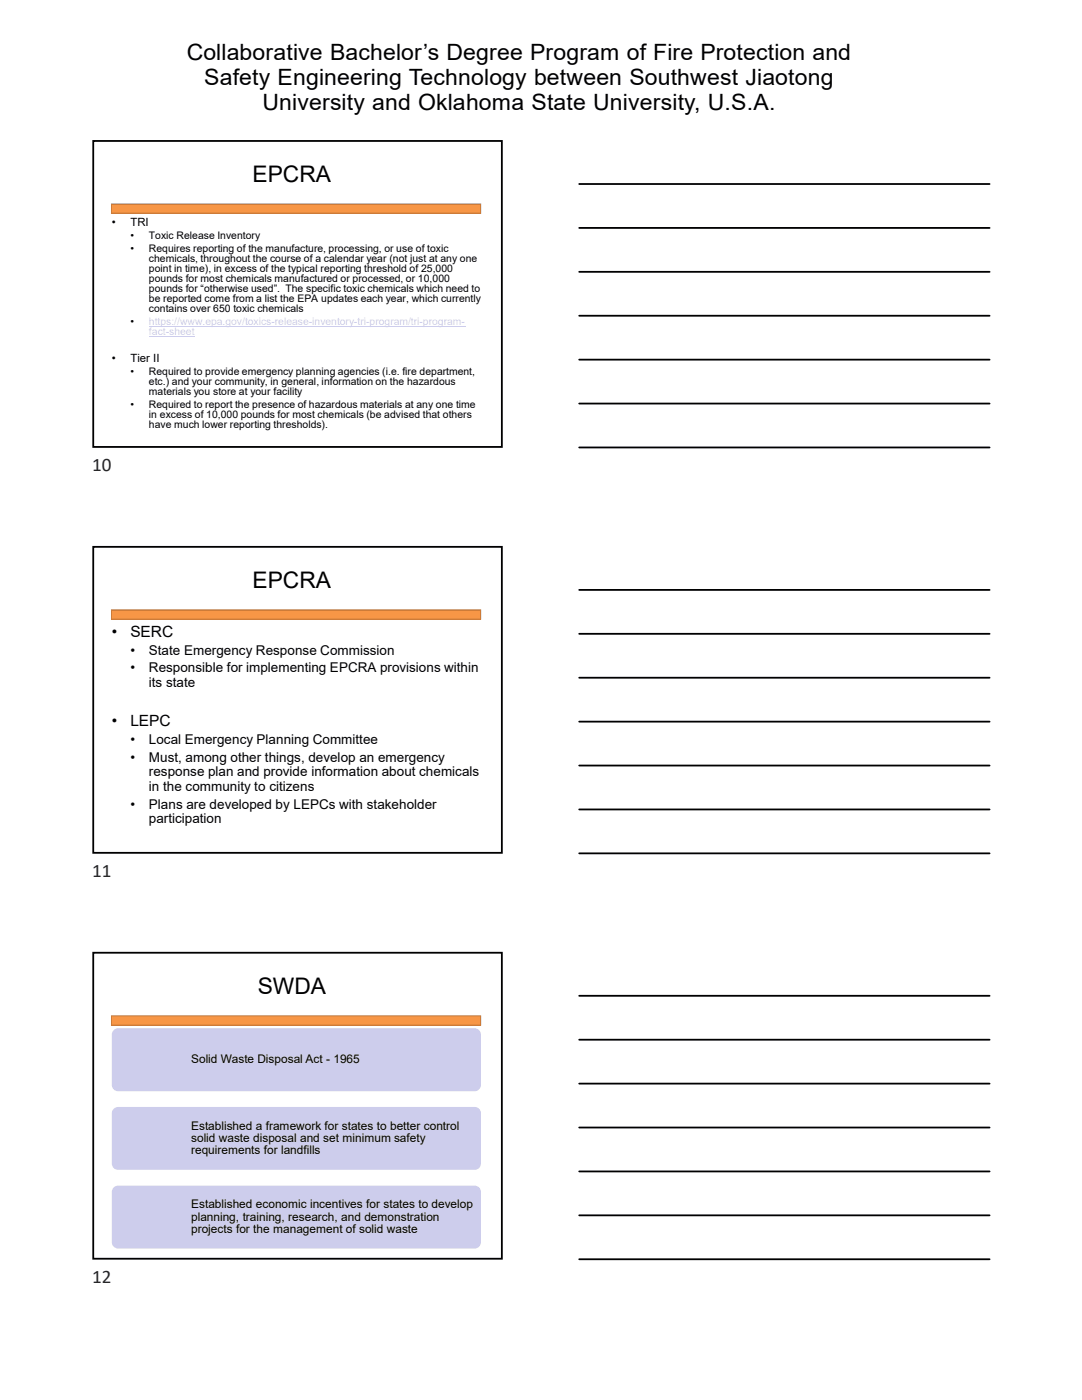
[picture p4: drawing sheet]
<svg xmlns="http://www.w3.org/2000/svg" width="216mm" height="279mm" viewBox="0 0 216 279" stroke-linecap="round" stroke-linejoin="round" font-family="sans-serif">
<defs><g id="words">
<g font-size="4.6">
<text x="50.4" y="36.3">EPCRA</text>
<text x="50.4" y="117.3">EPCRA</text>
<text x="51.4" y="198.4">SWDA</text>
</g>
<g font-size="4.5">
<text x="37.3" y="12">Collaborative Bachelor’s Degree Program of Fire Protection and</text>
<text x="40.7" y="17">Safety Engineering Technology between Southwest Jiaotong</text>
<text x="52.4" y="22">University and Oklahoma State University, U.S.A.</text>
</g>
<g font-size="3.8" fill="#262626">
<text x="18.4" y="94">10</text>
<text x="18.4" y="175">11</text>
<text x="18.4" y="256">12</text>
</g>
<g font-size="3.1">
<text x="22.3" y="127.1">•</text>
<text x="26" y="127.1">SERC</text>
<text x="22.3" y="144.9">•</text>
<text x="26" y="144.9">LEPC</text>
</g>
<g font-size="2.7">
<text x="26" y="130.7">•</text>
<text x="29.7" y="130.7">State Emergency Response Commission</text>
<text x="26" y="134.2">•</text>
<text x="29.7" y="134.2">Responsible for implementing EPCRA provisions within</text>
<text x="29.7" y="137.1">its state</text>
<text x="26" y="148.5">•</text>
<text x="29.7" y="148.5">Local Emergency Planning Committee</text>
<text x="26" y="152.1">•</text>
<text x="29.7" y="152.1">Must, among other things, develop an emergency</text>
<text x="29.7" y="155">response plan and provide information about chemicals</text>
<text x="26" y="161.4">•</text>
<text x="29.7" y="161.4">Plans are developed by LEPCs with stakeholder</text>
<text x="29.7" y="157.9">in the community to citizens</text>
<text x="29.7" y="164.3">participation</text>
</g>
<g font-size="2.4">
<text x="38.1" y="212.2">Solid Waste Disposal Act - 1965</text>
<text x="38.1" y="225.5">Established a framework for states to better control</text>
<text x="38.1" y="227.9">solid waste disposal and set minimum safety</text>
<text x="38.1" y="230.4">requirements for landfills</text>
<text x="38.1" y="241.2">Established economic incentives for states to develop</text>
<text x="38.1" y="243.6">planning, training, research, and demonstration</text>
<text x="38.1" y="246.1">projects for the management of solid waste</text>
</g>
<g font-size="2.3">
<text x="22.3" y="45.1">•</text>
<text x="26" y="45.1">TRI</text>
<text x="22.3" y="72.2">•</text>
<text x="26" y="72.2">Tier II</text>
</g>
<g font-size="2.1">
<text x="26" y="47.8">•</text>
<text x="29.7" y="47.8">Toxic Release Inventory</text>
<text x="26" y="50.3">•</text>
<text x="29.7" y="50.3">Requires reporting of the manufacture, processing, or use of toxic</text>
<text x="29.7" y="52.3">chemicals, throughout the course of a calendar year (not just at any one</text>
<text x="29.7" y="54.3">point in time), in excess of the typical reporting threshold of 25,000</text>
<text x="29.7" y="56.3">pounds for most chemicals manufactured or processed, or 10,000</text>
<text x="29.7" y="58.3">pounds for “otherwise used”. The specific toxic chemicals which need to</text>
<text x="26" y="64.8">•</text>
<text x="29.7" y="62.2">contains over 650 toxic chemicals</text>
<text x="29.7" y="60.2">be reported come from a list the EPA updates each year, which currently</text>
<text x="26" y="74.8">•</text>
<text x="29.7" y="74.8">Required to provide emergency planning agencies (i.e. fire department,</text>
<text x="29.7" y="76.8">etc.) and your community, in general, information on the hazardous</text>
<text x="26" y="81.4">•</text>
<text x="29.7" y="81.4">Required to report the presence of hazardous materials at any one time</text>
<text x="29.7" y="78.8">materials you store at your facility</text>
<text x="29.7" y="83.4">in excess of 10,000 pounds for most chemicals (be advised that others</text>
<text x="29.7" y="85.3">have much lower reporting thresholds).</text>
</g>
<g font-size="2.1" fill="#ccf">
<text x="29.7" y="64.8">https://www.epa.gov/toxics-release-inventory-tri-program/tri-program-</text>
<text x="29.7" y="66.8">fact-sheet</text>
</g>
</g></defs>
<path d="M22.2 40.7h73.7v1.9h-73.7z" fill="#f79646"/>
<path d="M22.2 40.7h73.7v1.9h-73.7z" fill="none" stroke="#b66d31" stroke-width=".21"/>
<path d="M29.7 65.1h63.1M29.7 67.1h9.1" fill="none" stroke="#ccf" stroke-width=".2"/>
<path d="M18.6 28.1h81.5v61.1h-81.5z" fill="none" stroke="#000" stroke-width=".36"/>
<path d="M18.4 109h81.9v61.4h-81.9z" fill="#fff"/>
<path d="M22.2 121.7h73.7v1.9h-73.7z" fill="#f79646"/>
<path d="M22.2 121.7h73.7v1.9h-73.7z" fill="none" stroke="#b66d31" stroke-width=".21"/>
<path d="M18.6 109.1h81.5v61.1h-81.5z" fill="none" stroke="#000" stroke-width=".36"/>
<path d="M18.4 190h81.9v61.4h-81.9z" fill="#fff"/>
<path d="M22.2 202.7h73.7v1.9h-73.7z" fill="#f79646"/>
<path d="M22.2 202.7h73.7v1.9h-73.7z" fill="none" stroke="#b66d31" stroke-width=".21"/>
<g fill="#cdcdec">
<path d="M22.8 205.5l.8-.3h71.1a1.25 1.25 0 0 1 1.3 1.3v10a1.26 1.26 0 0 1-1.3 1.3h-71.1a1.25 1.25 0 0 1-1.3-1.3v-10l.1-.4z" fill-rule="evenodd"/>
<path d="M22.8 221.2l.8-.3h71.1a1.25 1.25 0 0 1 1.3 1.3v10a1.24 1.24 0 0 1-1.3 1.3h-71.1a1.24 1.24 0 0 1-1.3-1.3v-10l.1-.4z" fill-rule="evenodd"/>
<path d="M22.5 237.1l.7-.4 .4-.1h71.1a1.24 1.24 0 0 1 1.3 1.3v10a1.25 1.25 0 0 1-1.3 1.3h-71.1a1.25 1.25 0 0 1-1.3-1.3v-10z" fill-rule="evenodd"/>
</g>
<g fill="none" stroke="#000" stroke-width=".36">
<path d="M115.6 36.7h81.9M115.6 45.5h81.9M115.6 54.3h81.9M115.6 63h81.9M115.6 71.8h81.9M115.6 80.5h81.9M115.6 89.3h81.9M115.6 117.7h81.9M115.6 126.5h81.9M115.6 135.3h81.9M115.6 144h81.9M115.6 152.8h81.9"/>
<path d="M115.6 161.5h81.9M115.6 170.3h81.9M18.6 190.1h81.5v61.1h-81.5zM115.6 198.7h81.9M115.6 207.5h81.9M115.6 216.3h81.9M115.6 225h81.9M115.6 233.8h81.9M115.6 242.5h81.9M115.6 251.3h81.9"/>
</g>
<use href="#words"/>
</svg>
